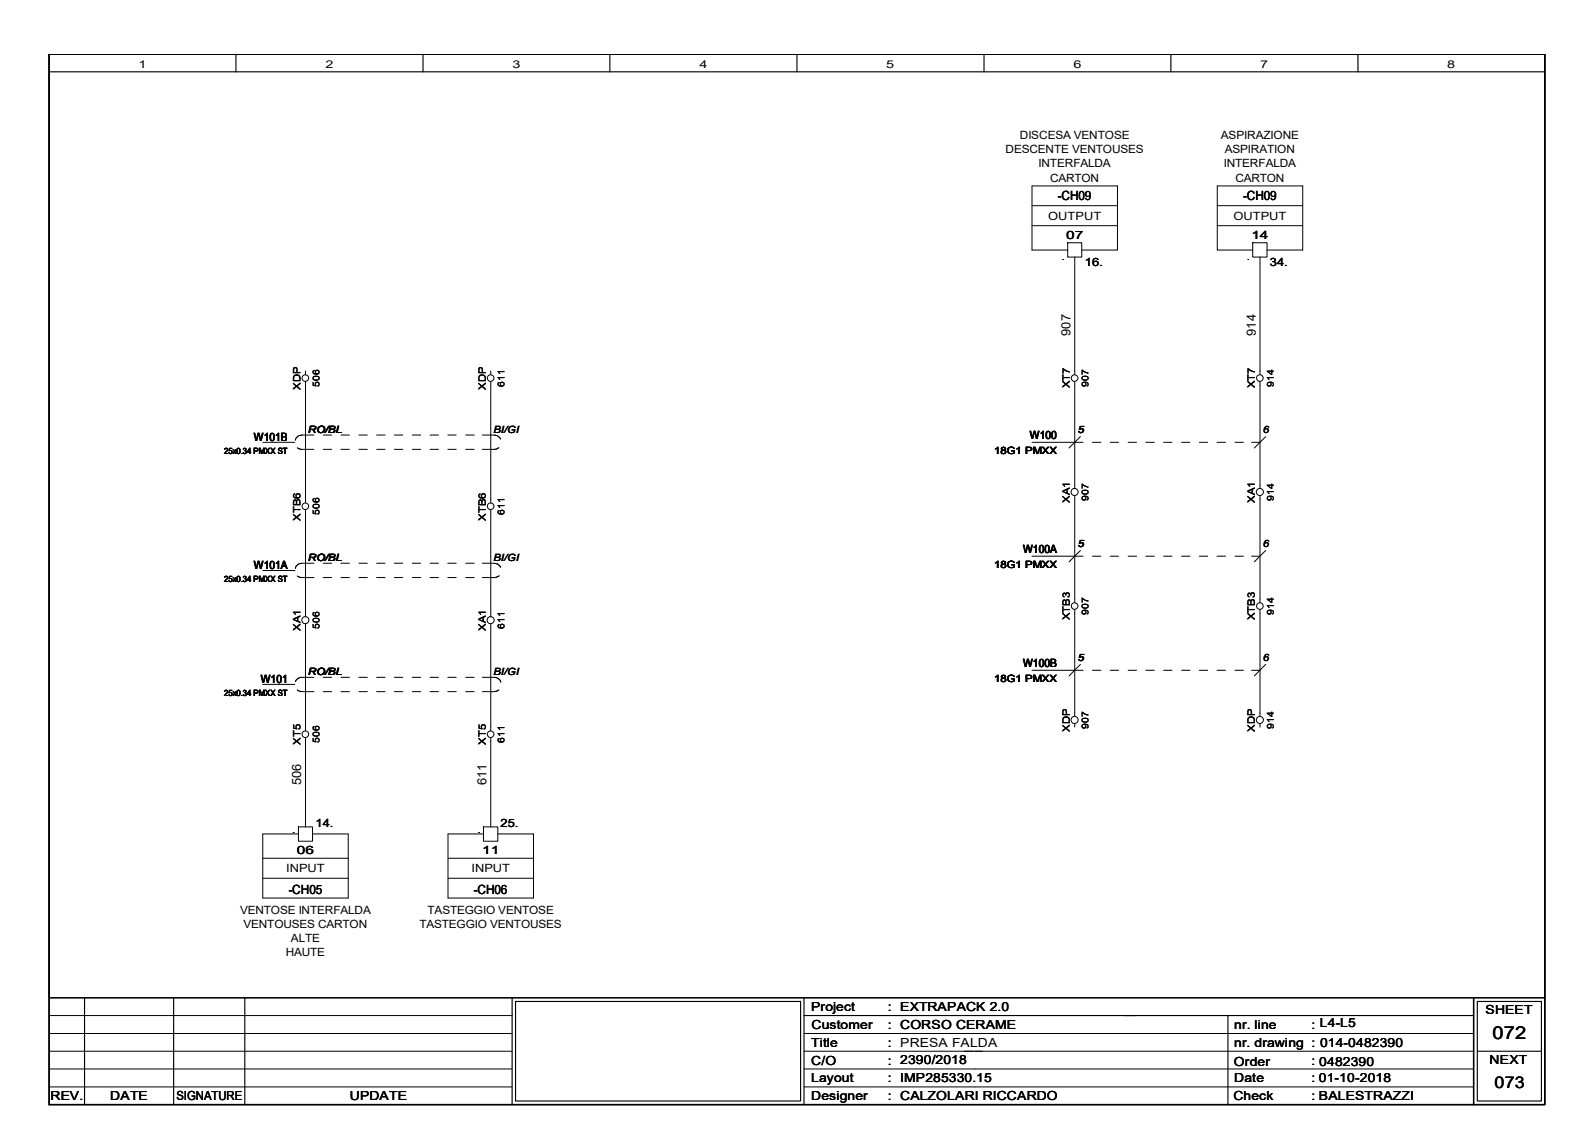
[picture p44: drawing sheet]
<svg xmlns="http://www.w3.org/2000/svg" width="297mm" height="210mm" viewBox="0 0 297 210" stroke-linecap="round" stroke-linejoin="round" font-family="sans-serif">
<defs><g id="words">
<text font-size="3.3" x="278" y="193.5">072</text>
<text font-size="3" x="278.3" y="202.6">073</text>
<g font-size="2.4">
<text x="197" y="37.3">-CH09</text>
<text x="231.5" y="37.3">-CH09</text>
<text x="199.3" y="62.6" transform="rotate(-90 199.3 62.6)">907</text>
<text x="233.8" y="62.6" transform="rotate(-90 233.8 62.6)">914</text>
<text x="56.1" y="146.3" transform="rotate(-90 56.1 146.3)">506</text>
<text x="90.6" y="146.3" transform="rotate(-90 90.6 146.3)">611</text>
<text x="53.8" y="166.5">-CH05</text>
<text x="88.3" y="166.5">-CH06</text>
</g>
<g font-size="2.3">
<text x="151.1" y="188.3">Project</text>
<text x="151.1" y="191.7">Customer</text>
<text x="165.4" y="188.3">: EXTRAPACK 2.0</text>
<text x="165.4" y="191.6">: CORSO CERAME</text>
<text x="229.9" y="191.6">nr. line</text>
<text x="244.3" y="191.6">: L4-L5</text>
<text x="276.6" y="188.9">SHEET</text>
<text x="151.1" y="194.9">Title</text>
<text x="165.4" y="194.9">: PRESA FALDA</text>
<text x="229.8" y="195">nr. drawing : 014-0482390</text>
<text x="151.1" y="198.3">C/O</text>
<text x="151.1" y="201.6">Layout</text>
<text x="165.4" y="198.3">: 2390/2018</text>
<text x="165.4" y="201.6">: IMP285330.15</text>
<text x="229.8" y="198.5">Order</text>
<text x="229.9" y="201.5">Date</text>
<text x="244.3" y="198.3">: 0482390</text>
<text x="244.3" y="201.6">: 01-10-2018</text>
<text x="277.4" y="198.2">NEXT</text>
<text x="9.4" y="204.9">REV.</text>
<text x="20.5" y="204.9">DATE</text>
<text x="32.8" y="204.9">SIGNATURE</text>
<text x="65.1" y="204.9">UPDATE</text>
<text x="151.1" y="204.9">Designer</text>
<text x="165.4" y="204.9">: CALZOLARI RICCARDO</text>
<text x="229.7" y="204.9">Check</text>
<text x="244.3" y="204.9">: BALESTRAZZI</text>
<text x="245.6" y="204.9">BALESTRAZZI</text>
</g>
<g font-size="2.1">
<text x="187.3" y="28.5">DESCENTE VENTOUSES</text>
<text x="189.9" y="25.9">DISCESA VENTOSE</text>
<text x="227.4" y="25.9">ASPIRAZIONE</text>
<text x="228.1" y="28.5">ASPIRATION</text>
<text x="193.4" y="31.2">INTERFALDA</text>
<text x="195.6" y="33.8">CARTON</text>
<text x="227.9" y="31.2">INTERFALDA</text>
<text x="230.1" y="33.8">CARTON</text>
<text x="195.2" y="41">OUTPUT</text>
<text x="229.7" y="41">OUTPUT</text>
<text x="198.5" y="44.4">07</text>
<text x="233" y="44.4">14</text>
<text x="202" y="49.5">16.</text>
<text x="236.5" y="49.5">34.</text>
<text x="47.3" y="82.1">W101B</text>
<text x="191.8" y="81.8">W100</text>
<text x="47.3" y="106">W101A</text>
<text x="190.5" y="103.1">W100A</text>
<text x="190.5" y="124.3">W100B</text>
<text x="48.6" y="127.2">W101</text>
<text x="58.8" y="154">14.</text>
<text x="93.2" y="154">25.</text>
<text x="55.3" y="159">06</text>
<text x="89.8" y="159">11</text>
<text x="53.3" y="162.5">INPUT</text>
<text x="87.8" y="162.5">INPUT</text>
<text x="44.7" y="170.2">VENTOSE INTERFALDA</text>
<text x="45.3" y="172.8">VENTOUSES CARTON</text>
<text x="78.1" y="172.8">TASTEGGIO VENTOUSES</text>
<text x="79.6" y="170.2">TASTEGGIO VENTOSE</text>
<text x="53.2" y="178.1">HAUTE</text>
<text x="54.2" y="175.5">ALTE</text>
</g>
<g font-size="2">
<text x="25.8" y="12.7">1</text>
<text x="60.6" y="12.7">2</text>
<text x="95.4" y="12.7">3</text>
<text x="130.3" y="12.7">4</text>
<text x="165.1" y="12.7">5</text>
<text x="199.9" y="12.7">6</text>
<text x="234.7" y="12.7">7</text>
<text x="269.5" y="12.7">8</text>
</g>
<g font-size="1.9">
<text x="56" y="72.6" transform="rotate(-90 56 72.6)">XDP</text>
<text x="90.5" y="72.6" transform="rotate(-90 90.5 72.6)">XDP</text>
<text x="199.2" y="72.3" transform="rotate(-90 199.2 72.3)">XT7</text>
<text x="233.7" y="72.3" transform="rotate(-90 233.7 72.3)">XT7</text>
<text x="57.4" y="80.6">RO/BL</text>
<text x="91.9" y="80.6">BI/GI</text>
<text x="200.7" y="80.6">5</text>
<text x="235.2" y="80.6">6</text>
<text x="185.2" y="84.6">18G1 PMXX</text>
<text x="199.2" y="93.6" transform="rotate(-90 199.2 93.6)">XA1</text>
<text x="233.7" y="93.6" transform="rotate(-90 233.7 93.6)">XA1</text>
<text x="56" y="96.9" transform="rotate(-90 56 96.9)">XTB6</text>
<text x="90.5" y="96.9" transform="rotate(-90 90.5 96.9)">XTB6</text>
<text x="200.7" y="101.9">5</text>
<text x="235.2" y="101.9">6</text>
<text x="57.4" y="104.5">RO/BL</text>
<text x="91.9" y="104.5">BI/GI</text>
<text x="185.2" y="105.8">18G1 PMXX</text>
<text x="56" y="117.5" transform="rotate(-90 56 117.5)">XA1</text>
<text x="90.5" y="117.5" transform="rotate(-90 90.5 117.5)">XA1</text>
<text x="199.2" y="115.5" transform="rotate(-90 199.2 115.5)">XTB3</text>
<text x="233.7" y="115.5" transform="rotate(-90 233.7 115.5)">XTB3</text>
<text x="57.4" y="125.7">RO/BL</text>
<text x="91.9" y="125.7">BI/GI</text>
<text x="200.7" y="123.1">5</text>
<text x="235.2" y="123.1">6</text>
<text x="185.2" y="127.1">18G1 PMXX</text>
<text x="199.2" y="136.3" transform="rotate(-90 199.2 136.3)">XDP</text>
<text x="233.7" y="136.3" transform="rotate(-90 233.7 136.3)">XDP</text>
<text x="56" y="138.7" transform="rotate(-90 56 138.7)">XT5</text>
<text x="90.5" y="138.7" transform="rotate(-90 90.5 138.7)">XT5</text>
</g>
<g font-size="1.7">
<text x="59.5" y="72.1" transform="rotate(-90 59.5 72.1)">506</text>
<text x="94" y="72.1" transform="rotate(-90 94 72.1)">611</text>
<text x="202.7" y="72.1" transform="rotate(-90 202.7 72.1)">907</text>
<text x="237.2" y="72.1" transform="rotate(-90 237.2 72.1)">914</text>
<text x="59.5" y="95.9" transform="rotate(-90 59.5 95.9)">506</text>
<text x="94" y="95.9" transform="rotate(-90 94 95.9)">611</text>
<text x="202.7" y="93.3" transform="rotate(-90 202.7 93.3)">907</text>
<text x="237.2" y="93.3" transform="rotate(-90 237.2 93.3)">914</text>
<text x="59.5" y="117.2" transform="rotate(-90 59.5 117.2)">506</text>
<text x="94" y="117.2" transform="rotate(-90 94 117.2)">611</text>
<text x="202.7" y="114.5" transform="rotate(-90 202.7 114.5)">907</text>
<text x="237.2" y="114.5" transform="rotate(-90 237.2 114.5)">914</text>
<text x="202.7" y="135.7" transform="rotate(-90 202.7 135.7)">907</text>
<text x="237.2" y="135.7" transform="rotate(-90 237.2 135.7)">914</text>
<text x="59.5" y="138.4" transform="rotate(-90 59.5 138.4)">506</text>
<text x="94" y="138.4" transform="rotate(-90 94 138.4)">611</text>
</g>
<g font-size="1.6">
<text x="197.7" y="48.4">.</text>
<text x="232.2" y="48.4">.</text>
<text x="41.7" y="84.5">25x0.34 PMXX ST</text>
<text x="41.7" y="108.4">25x0.34 PMXX ST</text>
<text x="41.7" y="129.6">25x0.34 PMXX ST</text>
<text x="54.4" y="155.1">.</text>
<text x="88.9" y="155.1">.</text>
</g>
</g></defs>
<path d="M9.1 10.1h278.6v195.6h-278.6zM274.4 185.8v19.9" fill="none" stroke="#000" stroke-width=".3"/>
<g fill="none" stroke="#000" stroke-width=".21">
<path d="M9.1 10.1h278.6v195.6h-278.6zM9.1 10.1h278.6v175.7h-278.6zM9.1 13.4h278.6M43.9 10.1v3.3M78.8 10.1v3.3M113.6 10.1v3.3M148.4 10.1v3.3M183.3 10.1v3.3M218.1 10.1v3.3M252.9 10.1v3.3M9.1 185.8h278.6M15.7 185.8v19.9"/>
<path d="M32.3 185.8v19.9M45.6 185.8v19.9M95.4 185.8v19.9M96 186.5h53.1v18.6h-53.1zM149.7 185.8v19.9M149.7 189.1h124.7M228.7 189.1v16.6M275.1 186.5h12v18.6h-12zM275.1 195.8h12"/>
</g>
<g fill="none" stroke="#000" stroke-width=".19">
<path d="M192.2 38.3h15.9M226.7 38.3h15.9M192.2 42h15.9M198.8 45.2h2.7v2.7h-2.7zM198.8 46.6h-6.6v-12h15.9v12h-6.6M200.1 47.9v21.9M226.7 42h15.9M233.3 45.2h2.7v2.7h-2.7zM233.3 46.6h-6.6v-12h15.9v12h-6.6M234.7 47.9v21.9M56.9 69.1v.7M56.9 71.1v22.5"/>
<path d="M91.4 69.1v.7M91.4 71.1v22.5M200.1 71.1v19.9M234.7 71.1v19.9M48.9 82.4h6M55 81.8h.1M55.4 83.4l.6 .3h2.5M56.9 95v19.9M58.5 81h-2.3a1.26 1.26 0 0 0-1.2 .8M60.2 83.7h1.6M60.2 81h1.6M63.5 83.7h1.6"/>
<path d="M63.5 81h1.6M66.8 83.7h1.6M66.8 81h1.6M70.1 83.7h1.6M70.1 81h1.6M73.4 83.7h1.6M73.4 81h1.6M76.8 83.7h1.6M76.8 81h1.6M80.1 83.7h1.6M80.1 81h1.6M83.4 83.7h1.6"/>
<path d="M83.4 81h1.6M86.7 83.7h1.6M86.7 81h1.6M89.8 81l2.5 .1 .6 .3 .3 .4M91.4 95v19.9M92.9 83.4l-.7 .3h-2.4M192.2 82.4h9.5M200.1 92.3v19.9M201.2 81.3l-2.1 2.1M203.5 82.4h1.5M206.8 82.4h1.5M210.1 82.4h1.6"/>
<path d="M213.4 82.4h1.6M216.7 82.4h1.6M220 82.4h1.6M223.3 82.4h1.6M226.6 82.4h1.6M230 82.4h1.6M233.1 82.4h1.6M234.7 92.3v19.9M235.7 81.3l-2.1 2.1M48.9 106.3h6M55 105.7h.1M55.4 107.3l.6 .3h2.5"/>
<path d="M56.9 116.2v19.9M58.5 104.9h-2.3a1.26 1.26 0 0 0-1.2 .8M60.2 107.6h1.6M60.2 104.9h1.6M63.5 107.6h1.6M63.5 104.9h1.6M66.8 107.6h1.6M66.8 104.9h1.6M70.1 107.6h1.6M70.1 104.9h1.6M73.4 107.6h1.6M73.4 104.9h1.6"/>
<path d="M76.8 107.6h1.6M76.8 104.9h1.6M80.1 107.6h1.6M80.1 104.9h1.6M83.4 107.6h1.6M83.4 104.9h1.6M86.7 107.6h1.6M86.7 104.9h1.6M89.8 104.9h2.5l.6 .3 .3 .5M91.4 116.2v19.9M93 107.2l-.8 .4h-2.4M192.2 103.6h9.5"/>
<path d="M200.1 113.5v19.9M201.2 102.5l-2.1 2.1M203.5 103.6h1.5M206.8 103.6h1.5M210.1 103.6h1.6M213.4 103.6h1.6M216.7 103.6h1.6M220 103.6h1.6M223.3 103.6h1.6M226.6 103.6h1.6M230 103.6h1.6M233.1 103.6h1.6"/>
<path d="M234.7 113.5v19.9M235.7 102.5l-2.1 2.1M48.9 127.5h6M55.4 128.5l.3 .2 .5 .1h2.3M56.9 137.4v16.6M58.5 126.2h-2.7l-.4 .2-.4 .6M60.2 128.8h1.6M60.2 126.2h1.6M63.5 128.8h1.6M63.5 126.2h1.6M66.8 128.8h1.6M66.8 126.2h1.6"/>
<path d="M70.1 128.8h1.6M70.1 126.2h1.6M73.4 128.8h1.6M73.4 126.2h1.6M76.8 128.8h1.6M76.8 126.2h1.6M80.1 128.8h1.6M80.1 126.2h1.6M83.4 128.8h1.6M83.4 126.2h1.6M86.7 128.8h1.6M86.7 126.2h1.6"/>
<path d="M89.8 126.2h2.5a1.27 1.27 0 0 1 1 .7M91.4 137.4v16.6M92.9 128.5l-.9 .3h-2.2M93.3 126.9h.1M192.2 124.8h9.5M200.1 134.8v.6M201.2 123.7l-2.1 2.2M203.5 124.8h1.5M206.8 124.8h1.5M210.1 124.8h1.6M213.4 124.8h1.6M216.7 124.8h1.6"/>
<path d="M220 124.8h1.6M223.3 124.8h1.6M226.6 124.8h1.6M230 124.8h1.6M233.1 124.8h1.6M234.7 134.8v.6M235.7 123.7l-2.1 2.2M48.9 159.9h16M55.6 154h2.6v2.7h-2.6zM55.6 155.3h-6.7v12h16v-12h-6.7M83.4 159.9h16M90 154h2.7v2.7h-2.7z"/>
<path d="M90 155.3h-6.6v12h16v-12h-6.7M48.9 163.6h16M83.4 163.6h16M9.1 195.8h86.3M9.1 199.1h86.3M9.1 192.5h86.3M9.1 189.1h86.3M149.7 195.8h124.7M149.7 199.1h124.7M149.7 192.5h124.7M9.1 202.4h86.3M149.7 202.4h124.7"/>
<circle cx="56.9" cy="70.4" r=".62"/>
<circle cx="91.4" cy="70.4" r=".62"/>
<circle cx="200.1" cy="70.4" r=".62"/>
<circle cx="234.6" cy="70.4" r=".62"/>
<circle cx="56.9" cy="94.3" r=".62"/>
<circle cx="91.4" cy="94.3" r=".62"/>
<circle cx="200.1" cy="91.6" r=".66"/>
<circle cx="234.6" cy="91.6" r=".66"/>
<circle cx="56.9" cy="115.5" r=".66"/>
<circle cx="91.4" cy="115.5" r=".66"/>
<circle cx="200.1" cy="112.9" r=".62"/>
<circle cx="234.6" cy="112.9" r=".62"/>
<circle cx="56.9" cy="136.8" r=".62"/>
<circle cx="91.4" cy="136.8" r=".62"/>
<circle cx="200.1" cy="134.1" r=".66"/>
<circle cx="234.6" cy="134.1" r=".66"/>
</g>
<use href="#words"/>
</svg>
